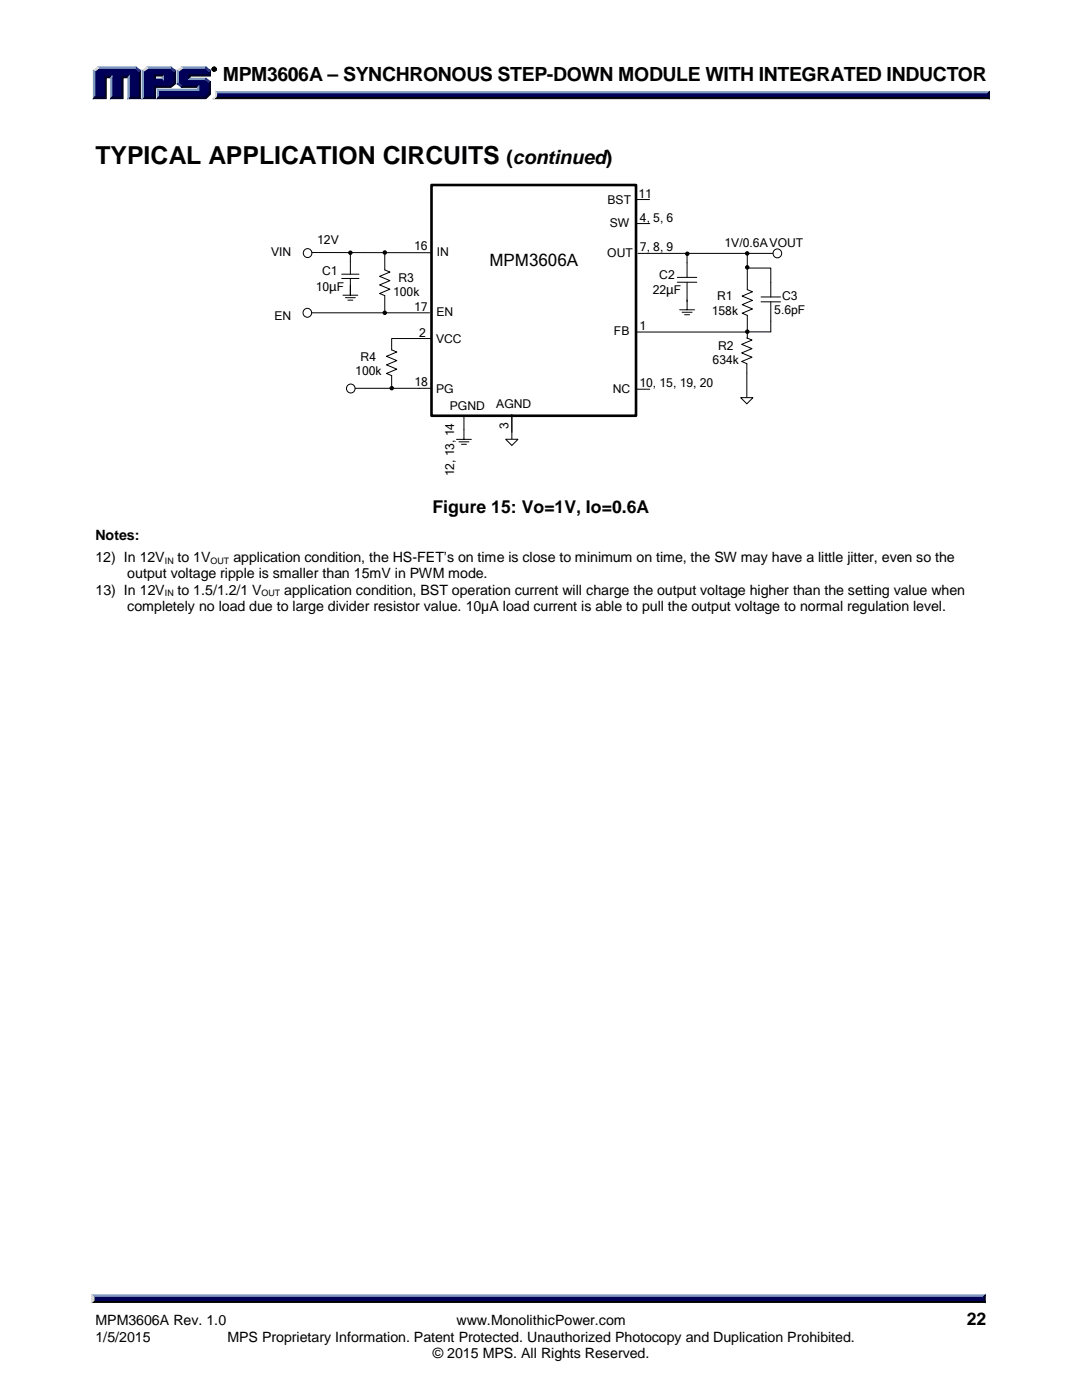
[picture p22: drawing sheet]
<svg xmlns="http://www.w3.org/2000/svg" width="216mm" height="279mm" viewBox="0 0 216 279" stroke-linecap="round" stroke-linejoin="round" font-family="sans-serif">
<defs><g id="words">
<text font-size="5" x="19" y="32.8">TYPICAL APPLICATION CIRCUITS</text>
<g font-size="3.9">
<text x="44.4" y="16.3">MPM3606A – SYNCHRONOUS STEP-DOWN MODULE WITH INTEGRATED INDUCTOR</text>
<text x="101.1" y="32.8">(continued)</text>
</g>
<g font-size="3.5">
<text x="86.3" y="102.3">Figure 15: Vo=1V, Io=0.6A</text>
<text x="192.9" y="264.5">22</text>
</g>
<text font-size="3.4" x="97.6" y="53.1">MPM3606A</text>
<g font-size="2.8">
<text x="19" y="107.8">Notes:</text>
<text x="19" y="112.2">12) In 12V</text>
<text x="35.4" y="112.2">to 1V</text>
<text x="46.6" y="112.2">application condition, the HS-FET’s on time is close to minimum on time, the SW may have a little jitter, even so the</text>
<text x="19.1" y="118.7">13) In 12V</text>
<text x="25.4" y="115.4">output voltage ripple is smaller than 15mV in PWM mode.</text>
<text x="35.4" y="118.7">to 1.5/1.2/1 V</text>
<text x="56.7" y="118.7">application condition, BST operation current will charge the output voltage higher than the setting value when</text>
<text x="25.4" y="121.9">completely no load due to large divider resistor value. 10µA load current is able to pull the output voltage to normal regulation level.</text>
<text x="19" y="267.9">1/5/2015</text>
<text x="19.1" y="264.5">MPM3606A Rev. 1.0</text>
<text x="45.4" y="267.9">MPS Proprietary Information. Patent Protected. Unauthorized Photocopy and Duplication Prohibited.</text>
<text x="91.1" y="264.5">www.MonolithicPower.com</text>
<text x="86.4" y="271.1">© 2015 MPS. All Rights Reserved.</text>
</g>
<g font-size="2.4">
<text x="121.2" y="40.7">BST</text>
<text x="127.4" y="39.5">11</text>
<text x="121.7" y="45.3">SW</text>
<text x="127.7" y="44.3">4, 5, 6</text>
<text x="54.1" y="51.1">VIN</text>
<text x="63.3" y="48.8">12V</text>
<text x="82.6" y="49.8">16</text>
<text x="87.2" y="51.2">IN</text>
<text x="121.2" y="51.4">OUT</text>
<text x="127.7" y="50.1">7, 8, 9</text>
<text x="144.6" y="49.2">1V/0.6AVOUT</text>
<text x="63" y="58.1">10µF</text>
<text x="64.3" y="55">C1</text>
<text x="78.4" y="59.1">100k</text>
<text x="79.5" y="56.2">R3</text>
<text x="130.3" y="58.7">22µF</text>
<text x="131.5" y="55.6">C2</text>
<text x="143.1" y="59.9">R1</text>
<text x="156.1" y="59.8">C3</text>
<text x="54.7" y="63.8">EN</text>
<text x="82.6" y="62.1">17</text>
<text x="87.1" y="63.2">EN</text>
<text x="127.6" y="65.9">1</text>
<text x="142" y="62.8">158k</text>
<text x="154.5" y="62.7">5.6pF</text>
<text x="72" y="72">R4</text>
<text x="83.7" y="67.3">2</text>
<text x="87" y="68.5">VCC</text>
<text x="122.5" y="66.8">FB</text>
<text x="143.3" y="69.8">R2</text>
<text x="70.9" y="74.9">100k</text>
<text x="82.7" y="77.1">18</text>
<text x="127.6" y="77.3">10, 15, 19, 20</text>
<text x="142.2" y="72.7">634k</text>
<text x="87" y="78.3">PG</text>
<text x="89.8" y="81.8">PGND</text>
<text x="99" y="81.5">AGND</text>
<text x="122.3" y="78.3">NC</text>
<text x="101.5" y="85.7" transform="rotate(-90 101.5 85.7)">3</text>
<text x="90.6" y="95.1" transform="rotate(-90 90.6 95.1)">12, 13, 14</text>
</g>
<g font-size="1.8">
<text x="32.9" y="112.5">IN</text>
<text x="42" y="112.5">OUT</text>
<text x="32.9" y="119">IN</text>
<text x="52.2" y="119">OUT</text>
</g>
</g></defs>
<path d="M43 18.3h154.3l-.3 .7h-153.8z" fill="#8099bf"/>
<path d="M43 18.3h154.3l-.3 .7h-153.8z" fill="none" stroke="#8099bf" stroke-width=".2"/>
<path d="M43.2 19h153.8l.3 .7h-154.7l.4-.3z" fill="#000"/>
<path d="M43.2 19h153.8l.3 .7h-154.7l.4-.3z" fill="none" stroke="#000" stroke-width=".2"/>
<path d="M197 18.7l.4-.4v1.4l-.4-.4z" fill="#000026"/>
<path d="M197 18.7l.4-.4v1.4l-.4-.4z" fill="none" stroke="#000026" stroke-width=".2"/>
<path d="M43.2 18.7h153.8v.6h-153.9z" fill="#000059"/>
<path d="M43.2 18.7h153.8v.6h-153.9z" fill="none" stroke="#000059" stroke-width=".2"/>
<path d="M42.6 19.7l.2-.1zM43 18.3l.2 .8-.4 .5 .2-.5z" fill="#dadada"/>
<path d="M43 18.3l.2 .4a.87 .87 0 0 1-.6 1 1.24 1.24 0 0 0 .4-1.4z" fill="none" stroke="#dadada" stroke-width=".2"/>
<path d="M30.8 15.9l.2-.3h1.3l.3 .3z" fill="#8099bf"/>
<path d="M30.8 15.9l.2-.3h1.3l.3 .3z" fill="none" stroke="#8099bf" stroke-width=".2"/>
<path d="M18.9 14.2l.8-.6h7.2l.8 .6v5.1h-1.9v-4.1h-1.5v4.1h-2v-4.1h-1.4v4.1h-2z" fill="#000059"/>
<path d="M18.9 14.2l.8-.6h7.2l.8 .6v5.1h-1.9v-4.1h-1.5v4.1h-2v-4.1h-1.4v4.1h-2z" fill="none" stroke="#000059" stroke-width=".2"/>
<path d="M28.6 14.2l.9-.6h4.4l.8 .6v2.4l-.8 .6h-3.1v2.1h-2.2zM30.8 14.9v1h1.8v-1z" fill="#000059"/>
<path d="M28.6 14.2l.9-.6h2.1v1.3h-.8v1h1.8v-1h-1.2v-1.3h2.5l.8 .6v2.4l-.8 .6h-3.1v2.1h-2.2z" fill="none" stroke="#000059" stroke-width=".2"/>
<path d="M31.6 18h8.1v-.8h-3.3l-.8-.6v-2.4l.8-.6h4.5l.8 .6v.7h-4v1h3.2l.8 .6v2.2l-.8 .6h-9.3z" fill="#000059"/>
<path d="M31.6 18h8.1v-.8h-3.3l-.8-.6v-2.4l.8-.6h4.5l.8 .6v.7h-4v1h3.2l.8 .6v2.2l-.8 .6h-9.3z" fill="none" stroke="#000059" stroke-width=".2"/>
<path d="M36.2 13.5h4.9" fill="none" stroke="#8099bf" stroke-width=".26"/>
<path d="M36.2 13.4h4.9l-.2 .2h-4.5z" fill="none" stroke="#8099bf" stroke-width=".2"/>
<path d="M35.4 14.1l.8-.7 .2 .2-.8 .6z" fill="#dadada"/>
<path d="M35.4 14.1l.8-.7 .2 .2-.8 .6z" fill="none" stroke="#dadada" stroke-width=".2"/>
<path d="M35.5 14.1v2.6" fill="none" stroke="#8099bf" stroke-width=".27"/>
<path d="M35.4 14.1l.2 .1v2.4l-.2 .1z" fill="none" stroke="#8099bf" stroke-width=".2"/>
<path d="M35.4 16.7l.2-.1 .8 .6-.2 .2z" fill="#195999"/>
<path d="M35.4 16.7l.2-.1 .8 .6-.2 .2z" fill="none" stroke="#195999" stroke-width=".2"/>
<path d="M36.2 17.3h3.5" fill="none" stroke="#000026" stroke-width=".26"/>
<path d="M36.4 17.2h3.3l-.3 .2h-3.2z" fill="none" stroke="#000026" stroke-width=".2"/>
<path d="M31.4 17.8h8v-.4l.3-.2v.8h-8.1z" fill="#8099bf"/>
<path d="M31.4 17.8h8v-.4l.3-.2v.8h-8.1z" fill="none" stroke="#8099bf" stroke-width=".2"/>
<path d="M31.4 17.8l.2 .2v1.3l-.2 .4z" fill="#8099bf"/>
<path d="M31.4 17.8l.2 .2v1.3l-.2 .4z" fill="none" stroke="#8099bf" stroke-width=".2"/>
<path d="M37.7 14.9h4v-.7l.3-.1v1.1h-4.1v.4l-.2 .3z" fill="#000026"/>
<path d="M37.7 14.9h4v-.7l.3-.1v1.1h-4.1v.4l-.2 .3z" fill="none" stroke="#000026" stroke-width=".2"/>
<path d="M37.7 15.7h3.4" fill="none" stroke="#8099bf" stroke-width=".26"/>
<path d="M37.7 15.9l.2-.3h3.2l-.2 .3z" fill="none" stroke="#8099bf" stroke-width=".2"/>
<path d="M41.1 15.6l.9 .7-.3 .2-.8-.6z" fill="#195999"/>
<path d="M41.1 15.6l.9 .7-.3 .2-.8-.6z" fill="none" stroke="#195999" stroke-width=".2"/>
<path d="M31.6 19.3h9.3l.8-.6v-2.2l.3-.2v2.5l-.9 .9h-9.7z" fill="#000026"/>
<path d="M31.6 19.3h9.3l.8-.6v-2.2l.3-.2v2.5l-.9 .9h-9.7z" fill="none" stroke="#000026" stroke-width=".2"/>
<path d="M30.8 17.2h3.1l.8-.6v-2.4l.3-.1v2.6l-.9 .7h-3.1v2.3h-2.6l.2-.4h2.2z" fill="#000026"/>
<path d="M30.8 17.2h3.1l.8-.6v-2.4l.3-.1v2.6l-.9 .7h-3.1v2.3h-2.6l.2-.4h2.2z" fill="none" stroke="#000026" stroke-width=".2"/>
<path d="M34.1 13.4l.9 .7-.3 .1-.8-.6z" fill="#195999"/>
<path d="M34.1 13.4l.9 .7-.3 .1-.8-.6z" fill="none" stroke="#195999" stroke-width=".2"/>
<path d="M29.3 13.5h4.8" fill="none" stroke="#8099bf" stroke-width=".26"/>
<path d="M29.3 13.4h4.8l-.2 .2h-4.4z" fill="none" stroke="#8099bf" stroke-width=".2"/>
<path d="M28.4 14.1l.9-.7 .2 .2-.9 .6z" fill="#dadada"/>
<path d="M28.4 14.1l.9-.7 .2 .2-.9 .6z" fill="none" stroke="#dadada" stroke-width=".2"/>
<path d="M28.5 14.1v5.6" fill="none" stroke="#8099bf" stroke-width=".27"/>
<path d="M28.4 14.1l.2 .1v5.1l-.2 .4z" fill="none" stroke="#8099bf" stroke-width=".2"/>
<path d="M32.3 15.2l.3-.3v1l-.3-.3z" fill="#8099bf"/>
<path d="M32.3 15.2l.3-.3v1l-.3-.3z" fill="none" stroke="#8099bf" stroke-width=".2"/>
<path d="M30.8 14.9h1.8l-.3 .3h-1.3v.4l-.2 .3z" fill="#000026"/>
<path d="M30.8 14.9h1.8l-.3 .3h-1.3v.4l-.2 .3z" fill="none" stroke="#000026" stroke-width=".2"/>
<path d="M27.7 14.2l.3-.1v5.6h-2.5l.3-.4h1.9z" fill="#000026"/>
<path d="M27.7 14.2l.3-.1v5.6h-2.5l.3-.4h1.9z" fill="none" stroke="#000026" stroke-width=".2"/>
<path d="M27.1 13.4l.9 .7-.3 .1-.8-.6z" fill="#195999"/>
<path d="M27.1 13.4l.9 .7-.3 .1-.8-.6z" fill="none" stroke="#195999" stroke-width=".2"/>
<path d="M19.5 13.5h7.6" fill="none" stroke="#8099bf" stroke-width=".26"/>
<path d="M19.5 13.4h7.6l-.2 .2h-7.2z" fill="none" stroke="#8099bf" stroke-width=".2"/>
<path d="M18.6 14.1l.9-.7 .2 .2-.8 .6z" fill="#dadada"/>
<path d="M18.6 14.1l.9-.7 .2 .2-.8 .6z" fill="none" stroke="#dadada" stroke-width=".2"/>
<path d="M18.8 14.1v5.6" fill="none" stroke="#8099bf" stroke-width=".27"/>
<path d="M18.6 14.1l.3 .1v5.1l-.3 .4z" fill="none" stroke="#8099bf" stroke-width=".2"/>
<path d="M20.9 15.2h1.4l-.2 .3h-.9v4.2h-2.6l.3-.4h2z" fill="#000026"/>
<path d="M20.9 15.2h1.4l-.2 .3h-.9v4.2h-2.6l.3-.4h2z" fill="none" stroke="#000026" stroke-width=".2"/>
<path d="M22.2 15.2v4.5" fill="none" stroke="#8099bf" stroke-width=".27"/>
<path d="M22.3 15.2v4.1l-.2 .4v-4.2z" fill="none" stroke="#8099bf" stroke-width=".2"/>
<path d="M24.3 15.2h1.5l-.3 .3h-.9v4.2h-2.5l.2-.4h2z" fill="#000026"/>
<path d="M24.3 15.2h1.5l-.3 .3h-.9v4.2h-2.5l.2-.4h2z" fill="none" stroke="#000026" stroke-width=".2"/>
<path d="M25.7 15.2v4.5" fill="none" stroke="#8099bf" stroke-width=".27"/>
<path d="M25.8 15.2v4.1l-.3 .4v-4.2z" fill="none" stroke="#8099bf" stroke-width=".2"/>
<path d="M41.1 13.4l.9 .7-.3 .1-.8-.6z" fill="#195999"/>
<path d="M41.1 13.4l.9 .7-.3 .1-.8-.6z" fill="none" stroke="#195999" stroke-width=".2"/>
<path d="M42.5 14.1h.5zM43.1 13.8v.3h-.1zM42.3 13.6l.5-.2 .3 .2v.2a.39 .39 0 0 0-.5-.3 .39 .39 0 0 0-.1 .6l-.2-.3zM42.6 13.5l.4 .2-.2 .1 .1-.1-.2-.1 .3 .5-.2-.2-.2 .2z" fill="#000"/>
<g fill="none" stroke="#000" stroke-width=".2">
<path d="M42.6 13.5l.4 .2-.2 .1 .2 .3-.2-.2-.2 .2zM42.7 13.6l.2 .1-.2 .1zM68.2 55.6h3.4M68.2 54.7h3.4M68.4 58.9h3M68.9 59.4h2M69.4 59.9h1M69.9 52.2v2.5M69.9 55.6v3.4M127.3 50.6h27M149 72.6v1.8"/>
<circle cx="42.7" cy="13.8" r=".35"/>
<circle cx="42.7" cy="13.8" r=".46"/>
</g>
<path d="M86.1 36.9h40.8v46.1h-40.8z" fill="none" stroke="#000" stroke-width=".52"/>
<circle cx="61.4" cy="50.5" r=".87" fill="#fff"/>
<circle cx="61.4" cy="50.5" r=".87" fill="none" stroke="#000" stroke-width=".2"/>
<circle cx="61.3" cy="62.4" r=".87" fill="#fff"/>
<circle cx="61.3" cy="62.4" r=".87" fill="none" stroke="#000" stroke-width=".2"/>
<circle cx="155.1" cy="50.6" r=".87" fill="#fff"/>
<g fill="none" stroke="#000" stroke-width=".2">
<path d="M126.9 39.8h2.7M62.2 50.4h24M69.9 50.4v1.8M76.8 50.2v3.7l1 .4-2.1 .8 2.1 .9-2.1 .9 2.1 .8-2.1 .9 1.1 .4v3.4M126.9 44.6h2.8M135.2 56.3h3.8M135.2 55.4h3.8M137.1 52.5v2.9M137.1 56.3v5.5M149.1 57.8l1 .4-2 .9 2 .8-2 .9 2 .9-2 .8 1 .4v4.7M62.2 62.4h23.5M83.7 77.5h2.4"/>
<path d="M86 67.6h-7.8v2.2l1 .5-2.1 .8 2.1 .9-2.1 .8 2.1 .9-2.1 .8 1.1 .5v2.5h5.5M126.9 66.3h22.2M135.6 61.8h3M136.1 62.3h2M136.6 62.8h1M149 67.4l1.1 .5-2.1 .8 2.1 .9-2.1 .8 2.1 .9-2.1 .8 1 .5M91.1 87.7h3M91.6 88.2h2M92.1 88.7h1M92.6 83v4.7M102.1 82.7v3.6"/>
<circle cx="69.9" cy="50.4" r=".34"/>
<circle cx="76.8" cy="50.4" r=".34"/>
<circle cx="137.1" cy="50.6" r=".34"/>
<circle cx="149.1" cy="50.6" r=".34"/>
<circle cx="155.1" cy="50.6" r=".87"/>
<circle cx="76.8" cy="62.4" r=".34"/>
<circle cx="149.1" cy="66.2" r=".34"/>
</g>
<g fill="#000">
<circle cx="69.9" cy="50.4" r=".34"/>
<circle cx="76.8" cy="50.4" r=".34"/>
<circle cx="137.1" cy="50.6" r=".34"/>
<circle cx="149.1" cy="50.6" r=".34"/>
<circle cx="76.8" cy="62.4" r=".34"/>
<circle cx="149.1" cy="66.2" r=".34"/>
</g>
<path d="M100.9 87.7h2.5l-1.3 1.2z" fill="#fff"/>
<path d="M100.9 87.7h2.5l-1.3 1.2zM102.1 82.7v5" fill="none" stroke="#000" stroke-width=".2"/>
<path d="M147.8 79.4h2.5l-1.3 1.2z" fill="#fff"/>
<path d="M137.1 50.4v2.1M149.1 53.5h4.7v5.8M149.1 50.9v6.9M151.9 59.3h3.8M147.8 79.4h2.5l-1.3 1.2zM149 74.4v5M149.3 66.2h4.5M151.9 60.2h3.8M153.8 60.2v6" fill="none" stroke="#000" stroke-width=".2"/>
<circle cx="70" cy="77.5" r=".87" fill="#fff"/>
<g fill="none" stroke="#000" stroke-width=".2">
<path d="M70.9 77.5h7.3M126.9 77.7h2.8M18.7 259.2h177.5l.3 .7h-178.2z"/>
<circle cx="149.1" cy="53.4" r=".34"/>
<circle cx="70" cy="77.5" r=".87"/>
<circle cx="78.2" cy="77.5" r=".34"/>
</g>
<g fill="#000">
<circle cx="149.1" cy="53.4" r=".34"/>
<circle cx="78.2" cy="77.5" r=".34"/>
</g>
<path d="M18.7 259.2h177.5l.3 .7h-178.2z" fill="#000"/>
<path d="M18.3 258.4h178.2l-.3 .8h-177.5z" fill="#8099bf"/>
<path d="M18.3 258.4h178.2l-.3 .8h-177.5z" fill="none" stroke="#8099bf" stroke-width=".2"/>
<path d="M196.6 258.4v1.5l-.4-.4v-.6z" fill="#000026"/>
<path d="M196.6 258.4v1.5l-.4-.4v-.6z" fill="none" stroke="#000026" stroke-width=".2"/>
<path d="M18.7 258.9h177.5v.6h-177.5z" fill="#000059"/>
<path d="M18.7 258.9h177.5v.6h-177.5z" fill="none" stroke="#000059" stroke-width=".2"/>
<path d="M18.3 258.4l.4 .5v.6l-.4 .4z" fill="#dadada"/>
<path d="M18.3 258.4l.4 .5v.6l-.4 .4z" fill="none" stroke="#dadada" stroke-width=".2"/>
<path d="M18.3 258.4l.4 .5v.6l-.4 .4z" fill="#dadada"/>
<path d="M18.3 258.4l.4 .5v.6l-.4 .4z" fill="none" stroke="#dadada" stroke-width=".2"/>
<use href="#words"/>
</svg>
